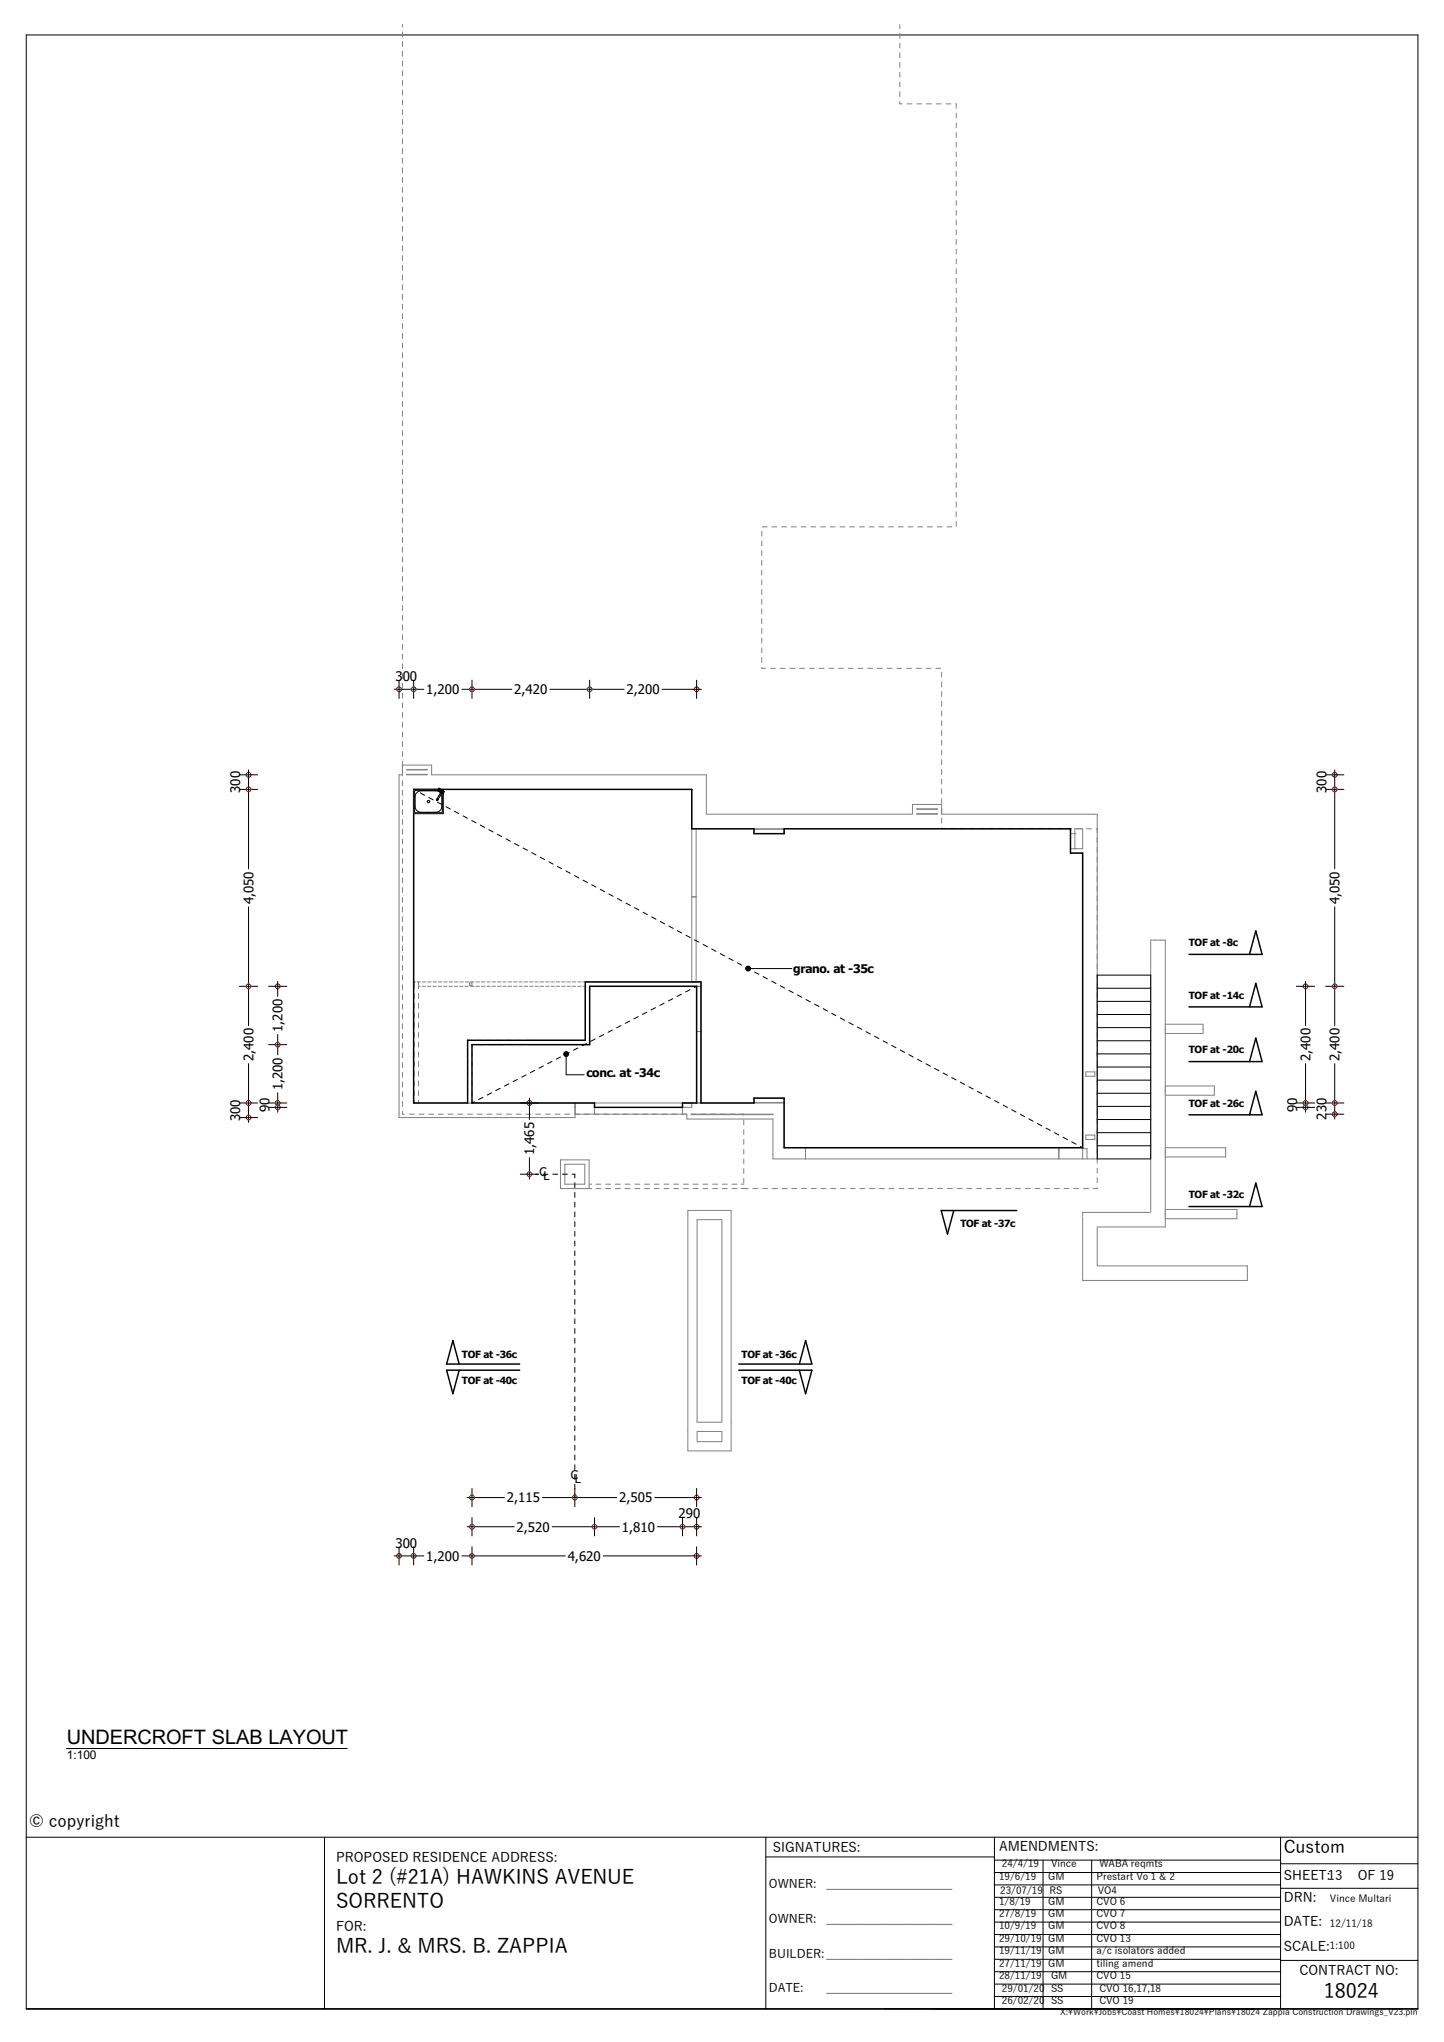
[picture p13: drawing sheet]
<svg xmlns="http://www.w3.org/2000/svg" width="297mm" height="420mm" viewBox="0 0 297 420" stroke-linecap="round" stroke-linejoin="round" font-family="sans-serif">
<defs><g id="words">
<g font-size="4.1">
<text x="13.7" y="358.6">UNDERCROFT SLAB LAYOUT</text>
<text x="69.1" y="387.5">Lot 2 (#21A) HAWKINS AVENUE</text>
<text x="69.1" y="392.4">SORRENTO</text>
<text x="69.1" y="401.6">MR. J. &amp; MRS. B. ZAPPIA</text>
<text x="272.3" y="411">18024</text>
</g>
<text font-size="3.6" x="264" y="381">Custom</text>
<text font-size="3.4" x="6" y="375.8">© copyright</text>
<g font-size="2.7">
<text x="81.3" y="140.1">300</text>
<text x="87.7" y="142.8">1,200</text>
<text x="105.8" y="142.8">2,420</text>
<text x="128.9" y="142.8">2,200</text>
<text x="49.4" y="163.1" transform="rotate(-90 49.4 163.1)">300</text>
<text x="272.8" y="163.1" transform="rotate(-90 272.8 163.1)">300</text>
<text x="52.1" y="186" transform="rotate(-90 52.1 186)">4,050</text>
<text x="275.5" y="186" transform="rotate(-90 275.5 186)">4,050</text>
<text x="58.1" y="212.3" transform="rotate(-90 58.1 212.3)">1,200</text>
<text x="52.1" y="218.3" transform="rotate(-90 52.1 218.3)">2,400</text>
<text x="269.5" y="218.3" transform="rotate(-90 269.5 218.3)">2,400</text>
<text x="275.5" y="218.3" transform="rotate(-90 275.5 218.3)">2,400</text>
<text x="58.1" y="224.3" transform="rotate(-90 58.1 224.3)">1,200</text>
<text x="49.4" y="230.6" transform="rotate(-90 49.4 230.6)">300</text>
<text x="55.4" y="228.8" transform="rotate(-90 55.4 228.8)">90</text>
<text x="266.8" y="228.8" transform="rotate(-90 266.8 228.8)">90</text>
<text x="272.8" y="230.3" transform="rotate(-90 272.8 230.3)">230</text>
<text x="109.9" y="237.6" transform="rotate(-90 109.9 237.6)">1,465</text>
<text x="104.2" y="309">2,115</text>
<text x="127.3" y="309">2,505</text>
<text x="106.3" y="315">2,520</text>
<text x="127.9" y="315">1,810</text>
<text x="139.6" y="312.3">290</text>
<text x="81.3" y="318.3">300</text>
<text x="87.7" y="321">1,200</text>
<text x="116.8" y="321">4,620</text>
<text x="69.1" y="383">PROPOSED RESIDENCE ADDRESS:</text>
<text x="159" y="380.8">SIGNATURES:</text>
<text x="205.5" y="380.7">AMENDMENTS:</text>
<text x="264" y="386.8">SHEET:13</text>
<text x="279.2" y="386.8">OF 19</text>
<text x="264" y="391.3">DRN:</text>
<text x="69.1" y="397.2">FOR:</text>
<text x="264" y="401.2">SCALE:</text>
<text x="264" y="396.2">DATE:</text>
<text x="267.3" y="406.2">CONTRACT NO:</text>
</g>
<g font-size="2.5">
<text x="163.2" y="200.1">grano. at -35c</text>
<text x="120.6" y="221.6">conc. at -34c</text>
<text x="111" y="242">C</text>
<text x="111.8" y="242.8">L</text>
<text x="117.4" y="304.3">C</text>
<text x="118.2" y="305.1">L</text>
<text x="13.7" y="361.8">1:100</text>
<text x="158.2" y="388.3">OWNER:</text>
<text x="170" y="388.3">_____________________</text>
<text x="158.2" y="395.6">OWNER:</text>
<text x="170" y="395.6">_____________________</text>
<text x="158.2" y="402.6">BUILDER:_____________________</text>
<text x="158.2" y="409.7">DATE:</text>
<text x="170" y="409.7">_____________________</text>
</g>
<g font-size="2.1">
<text x="244.5" y="194.6">TOF at -8c</text>
<text x="244.5" y="205.4">TOF at -14c</text>
<text x="244.5" y="216.7">TOF at -20c</text>
<text x="244.5" y="227.6">TOF at -26c</text>
<text x="244.5" y="246.5">TOF at -32c</text>
<text x="197.5" y="252.3">TOF at -37c</text>
<text x="95" y="279.2">TOF at -36c</text>
<text x="152.5" y="279.2">TOF at -36c</text>
<text x="95" y="284.7">TOF at -40c</text>
<text x="152.5" y="284.7">TOF at -40c</text>
<text x="205.5" y="386.6">19/6/19</text>
<text x="205.7" y="389.5">23/07/19</text>
<text x="206.1" y="384.1">24/4/19</text>
<text x="215.6" y="386.6">GM</text>
<text x="215.8" y="389.5">RS</text>
<text x="216.2" y="384.1">Vince</text>
<text x="225.5" y="386.6">Prestart Vo 1 &amp; 2</text>
<text x="225.8" y="389.5">VO4</text>
<text x="226.1" y="384.1">WABA reqmts</text>
<text x="205.5" y="391.7">1/8/19</text>
<text x="205.5" y="394.3">27/8/19</text>
<text x="215.6" y="391.7">GM</text>
<text x="215.6" y="394.3">GM</text>
<text x="225.5" y="391.7">CVO 6</text>
<text x="225.5" y="394.3">CVO 7</text>
<text x="273.5" y="391.2">Vince Multari</text>
<text x="205.5" y="396.9">10/9/19</text>
<text x="205.5" y="399.4">29/10/19</text>
<text x="205.5" y="401.9">19/11/19</text>
<text x="215.6" y="396.9">GM</text>
<text x="215.6" y="399.4">GM</text>
<text x="215.6" y="401.9">GM</text>
<text x="225.5" y="396.9">CVO 8</text>
<text x="225.5" y="399.4">CVO 13</text>
<text x="225.5" y="401.9">a/c isolators added</text>
<text x="273.5" y="396.3">12/11/18</text>
<text x="273.5" y="401">1:100</text>
<text x="205.5" y="404.5">27/11/19</text>
<text x="205.5" y="407.1">28/11/19</text>
<text x="215.6" y="404.5">GM</text>
<text x="216.2" y="407.1">GM</text>
<text x="225.5" y="404.5">tiling amend</text>
<text x="225.5" y="407.1">CVO 15</text>
<text x="206.1" y="412.2">26/02/20</text>
<text x="206.1" y="409.7">29/01/20</text>
<text x="216.2" y="412.2">SS</text>
<text x="216.2" y="409.7">SS</text>
<text x="226.1" y="412.2">CVO 19</text>
<text x="226.1" y="409.7">CVO 16,17,18</text>
</g>
<text font-size="1.8" x="218.1" y="414.5">X:\Work\Jobs\Coast Homes\18024\Plans\18024 Zappia Construction Drawings_V23.pln</text>
</g></defs>
<g fill="none" stroke="#000" stroke-width=".21">
<path d="M5.4 7.2h286.2v406h-286.2zM5.4 377.9h286.2M66.7 377.9v35.3M157.5 377.9v35.3M204.5 377.9v35.3M263.4 377.9v35.3M157.5 381.9h47M204.5 397.9h58.9M204.5 395.3h58.9M204.5 392.8h58.9M204.5 390.2h58.9M204.5 387.7h58.9"/>
<path d="M204.5 385.1h58.9M204.5 382.6h58.9M214.5 382.6v30.6M224.5 382.6v30.6M263.4 383.3h28.2M263.4 388.4h28.2M204.5 408.1h58.9M204.5 405.5h58.9M204.5 403h58.9M204.5 400.4h58.9M204.5 410.6h58.9M263.4 403.2h28.2"/>
</g>
<!-- layer: D1  WALLS-(external) -->
<path d="M82.8 159.4h-.7v70.5h36.2v-3h-33.2v-64.5h57.2M83.7 159.4h4.2M88.8 159.4h56.5v.9M222.7 170.5v4.1M222.7 175.5v59.9M224.8 167.5h.9v70.9h-.9" fill="none" stroke="#808080" stroke-width=".21"/>
<path d="M165.7 236.1h52.1v2.3h-52.1z" fill-rule="evenodd" fill="#fff"/>
<path d="M118.3 226.9h22.1v2.3h-22.1v-1.4M122.3 226.9v2.3M159 237.5v.9h63.7M161.3 236.1h61.4M165.7 236.1h.1M165.7 236.1v2.3M217.8 236.1h.1M217.8 236.1v2.3" fill="none" stroke="#808080" stroke-width=".21"/>
<path d="M118.3 226.9v.9" fill="none" stroke="#6d6d6d" stroke-width=".21"/>
<!-- layer: D2  WALLS-(internal) -->
<g fill="none" stroke="#808080" stroke-width=".21">
<path d="M85.2 202v.9l-.1-.3M85.4 202h-.3v.2M85.8 202h.7M86.1 202v.9h.3M86.8 202.9h.7M86.9 202h.7M87.9 202.9h.7M88 202h.7M89 202.9h.7M89.1 202h.7M90.1 202.9h.7M90.2 202h.7"/>
<path d="M91.2 202.9h.7M91.3 202h.7M92.3 202.9h.7M92.4 202h.7M93.4 202.9h.7M93.5 202h.7M94.5 202.9h.7M94.6 202h.7M95.6 202.9h.7M95.7 202h.7M96.7 202.9h.4M96.8 202h.3"/>
<path d="M143.3 212.2h.9M144.2 202.9h-.9v24M144.2 202v24.9"/>
</g>
<path d="M143.3 226.9h.9" fill="none" stroke="#6d6d6d" stroke-width=".21"/>
<path d="M96.2 214h12.9v.9h-12z" fill-rule="evenodd" fill="#fff"/>
<g fill="none" stroke="#808080" stroke-width=".21">
<path d="M96.2 214h.9M97.1 214.9h.5M98.1 214h1M98.6 214.9h1M100.1 214h1M100.6 214.9h1M102.1 214h1M102.6 214.9h1M104.1 214h1M104.6 214.9h1M106.1 214h1M106.6 214.9h1"/>
<path d="M108.1 214h1M108.6 214.9h.5M120.4 202.9v11.1M121.3 202.9v12"/>
</g>
<!-- layer: D1  WALLS-(external) -->
<path d="M115.3 238.6h5.9v5.9h-5.9zM116.2 239.5h4.1v4.1h-4.1z" fill="none" stroke="#808080" stroke-width=".21"/>
<g fill="#fff">
<path d="M222.7 249.4l.9 .9h-.9z"/>
<path d="M223.6 250.3l1.2 1.2h-1.2z"/>
<path d="M224.8 251.5l.9 .9h-.9z"/>
<path d="M236.7 249.4h.9v.9z"/>
<path d="M237.6 250.3h1.2v1.2z"/>
<path d="M238.8 251.5h.9v.9z"/>
<path d="M236.7 249.4l.9 .9h-.9z"/>
<path d="M222.7 249.4h.9v.9z"/>
<path d="M237.6 250.3l1.2 1.2h-1.2z"/>
<path d="M223.6 250.3h1.2v1.2z"/>
<path d="M238.8 251.5l.9 .9h-.9z"/>
<path d="M224.8 251.5h.9v.9z"/>
<path d="M223.6 249.4h13.1v.9h-13.1z" fill-rule="evenodd"/>
<path d="M224.8 250.3h12.8v1.2h-12.8z" fill-rule="evenodd"/>
<path d="M225.7 251.5h13.1v.9h-13.1z" fill-rule="evenodd"/>
</g>
<path d="M236.7 249.4h-14v.9M239.7 251.5v.9h-14" fill="none" stroke="#808080" stroke-width=".21"/>
<g fill="#fff">
<path d="M236.7 193.4h.9v56h-.9z" fill-rule="evenodd"/>
<path d="M237.6 193.4h1.2v56.9h-1.2z" fill-rule="evenodd"/>
<path d="M238.8 193.4h.9v58.1h-.9z" fill-rule="evenodd"/>
</g>
<path d="M236.7 249.4v-56h3v58.1" fill="none" stroke="#808080" stroke-width=".21"/>
<!-- layer: D2  WALLS-(internal) -->
<path d="M142.3 170.5h.9v31.5h-.9zM142.3 184.5h.9" fill="none" stroke="#808080" stroke-width=".21"/>
<path d="M96.2 214l.9 .9v12h-.9z" fill-rule="evenodd" fill="#fff"/>
<g fill="none" stroke="#808080" stroke-width=".21">
<path d="M96.2 214v.9M96.2 215.9v1M96.2 217.9v1M96.2 219.9v1M97.1 214.9v.5M97.1 216.4v1M97.1 218.4v1M96.2 221.9v1M96.2 223.9v1M96.2 225.9v1h.9v-.6M97.1 220.4v1M97.1 222.4v1"/>
<path d="M97.1 224.4v1"/>
</g>
<!-- layer: D1  WALLS-(external) -->
<g fill="#fff">
<path d="M141.5 249h.9v.9z"/>
<path d="M142.4 249.9l.1 .1z"/>
<path d="M142.5 250h.9v.9z"/>
<path d="M143.4 292.5v.9h-.9z"/>
<path d="M142.4 293.5l.1-.1z"/>
<path d="M142.4 293.5v.9h-.9z"/>
<path d="M141.5 249l.9 .9h-.9z"/>
<path d="M141.5 293.5h.9l-.9 .9z"/>
<path d="M142.5 250l.9 .9h-.9z"/>
<path d="M142.5 292.5h.9l-.9 .9z"/>
<path d="M141.5 249.9h.9v43.6h-.9z" fill-rule="evenodd"/>
<path d="M142.4 250l.1 43.4z" fill-rule="evenodd"/>
<path d="M142.5 250.9h.9v41.6h-.9z" fill-rule="evenodd"/>
</g>
<path d="M142.4 249h-.9v45.4M143.4 250.9v41.6" fill="none" stroke="#808080" stroke-width=".21"/>
<g fill="#fff">
<path d="M141.5 297.5h.9l-.9 .9z"/>
<path d="M142.5 296.5h.9l-.9 .9z"/>
<path d="M149.5 297.5h.9v.9z"/>
<path d="M149.4 297.4l.1 .1z"/>
<path d="M148.5 296.5h.9v.9z"/>
<path d="M142.4 297.5v.9h-.9z"/>
<path d="M149.5 297.5l.9 .9h-.9z"/>
<path d="M142.4 297.5l.1-.1z"/>
<path d="M143.4 296.5v.9h-.9z"/>
<path d="M148.5 296.5l.9 .9h-.9z"/>
<path d="M142.4 297.5h7.1v.9h-7.1z" fill-rule="evenodd"/>
<path d="M142.5 297.4l6.9 .1z" fill-rule="evenodd"/>
<path d="M143.4 296.5h5.1v.9h-5.1z" fill-rule="evenodd"/>
</g>
<path d="M141.5 297.5v.9h8.9v-.9M143.4 296.5h5.1" fill="none" stroke="#808080" stroke-width=".21"/>
<g fill="#fff">
<path d="M149.5 249h.9l-.9 .9z"/>
<path d="M148.5 250h.9l-.9 .9z"/>
<path d="M149.5 249.9l.9-.9v.9z"/>
<path d="M149.4 250l.1-.1z"/>
<path d="M148.5 250.9l.9-.9v.9z"/>
<path d="M149.5 249.9h.9v42.6h-.9z" fill-rule="evenodd"/>
<path d="M149.4 250l.1 42.5z" fill-rule="evenodd"/>
<path d="M148.5 250.9h.9v41.6h-.9z" fill-rule="evenodd"/>
</g>
<path d="M148.5 250.9v41.6M149.5 249h.9v43.5" fill="none" stroke="#808080" stroke-width=".21"/>
<g fill="#fff">
<path d="M142.4 249h7.1v.9h-7.1z" fill-rule="evenodd"/>
<path d="M142.5 249.9l6.9 .1z" fill-rule="evenodd"/>
<path d="M143.4 250h5.1v.9h-5.1z" fill-rule="evenodd"/>
</g>
<path d="M142.3 162.4v8.1h77.9M145.3 160.3v7.2h42.4M188.6 167.5h4.2M193.7 167.5h31.1M221.1 170.5h1.6M140.4 226.9h20.9v9.2M140.4 229.2h.9M142.2 229.2l16.8 .1M159 230.2v7.3M142.4 249h7.1M143.4 250.9h5.1" fill="none" stroke="#808080" stroke-width=".21"/>
<!-- layer: D2  WALLS-(internal) -->
<path d="M140.4 227.8h1.9M140.4 226.9h1.9" fill="none" stroke="#808080" stroke-width=".21"/>
<path d="M140.4 226.9v.9M142.3 226.9v.9" fill="none" stroke="#6d6d6d" stroke-width=".21"/>
<!-- layer: D1  WALLS-(external) -->
<g fill="#fff">
<path d="M149.5 292.5h.9v5h-.9z" fill-rule="evenodd"/>
<path d="M149.4 292.5l.1 4.9z" fill-rule="evenodd"/>
<path d="M148.5 292.5h.9v4h-.9z" fill-rule="evenodd"/>
</g>
<path d="M148.5 294.4v2.1M150.4 292.5v5" fill="none" stroke="#808080" stroke-width=".21"/>
<g fill="#fff">
<path d="M143.4 292.5h5.1v.9h-5.1z" fill-rule="evenodd"/>
<path d="M142.5 293.4l6 .1z" fill-rule="evenodd"/>
<path d="M142.4 293.5h6.1v.9h-6.1z" fill-rule="evenodd"/>
</g>
<path d="M143.4 292.5h5.1M143.4 294.4h5.1" fill="none" stroke="#808080" stroke-width=".21"/>
<g fill="#fff">
<path d="M141.5 294.4h.9v3.1h-.9z" fill-rule="evenodd"/>
<path d="M142.4 294.4l.1 3z" fill-rule="evenodd"/>
<path d="M142.5 294.4h.9v2.1h-.9z" fill-rule="evenodd"/>
</g>
<path d="M141.5 294.4v3.1M143.4 294.4v2.1" fill="none" stroke="#808080" stroke-width=".21"/>
<!-- layer: D2  WALLS-(internal) -->
<path d="M120.4 202h23.8M121.3 202.9h22" fill="none" stroke="#808080" stroke-width=".21"/>
<!-- layer: D1  WALLS-(external) -->
<g fill="#fff">
<path d="M223.6 262.5v.9h-.9z"/>
<path d="M223.6 262.5l1.2-1.2v1.2z"/>
<path d="M224.8 261.3l.9-.9v.9z"/>
<path d="M222.7 262.5h.9l-.9 .9z"/>
<path d="M223.6 261.3h1.2l-1.2 1.2z"/>
<path d="M224.8 260.4h.9l-.9 .9z"/>
<path d="M222.7 250.3h.9v12.2h-.9z" fill-rule="evenodd"/>
<path d="M223.6 251.5h1.2v9.8h-1.2z" fill-rule="evenodd"/>
<path d="M224.8 252.4h.9v8h-.9z" fill-rule="evenodd"/>
</g>
<path d="M222.7 250.3v13.1h.9M225.7 252.4v8" fill="none" stroke="#808080" stroke-width=".21"/>
<g fill="#fff">
<path d="M223.6 262.5h33v.9h-33z" fill-rule="evenodd"/>
<path d="M224.8 261.3h31.8v1.2h-31.8z" fill-rule="evenodd"/>
<path d="M225.7 260.4h30.9v.9h-30.9z" fill-rule="evenodd"/>
</g>
<path d="M225.7 260.4h30.9v3h-33" fill="none" stroke="#808080" stroke-width=".21"/>
<g fill="#fff">
<path d="M239.7 249.8h14.7v.9h-14.7z" fill-rule="evenodd"/>
<path d="M239.7 249.7l14.7 .1z" fill-rule="evenodd"/>
<path d="M239.7 248.8h14.7v.9h-14.7z" fill-rule="evenodd"/>
</g>
<path d="M239.7 248.8h14.7v1.9h-14.7z" fill="none" stroke="#808080" stroke-width=".21"/>
<g fill="#fff">
<path d="M239.7 237.1h12.4v.9h-12.4z" fill-rule="evenodd"/>
<path d="M239.7 237l12.4 .1z" fill-rule="evenodd"/>
<path d="M239.7 236.1h12.4v.9h-12.4z" fill-rule="evenodd"/>
</g>
<path d="M239.7 236.1h12.4v1.9h-12.4z" fill="none" stroke="#808080" stroke-width=".21"/>
<g fill="#fff">
<path d="M239.7 224.4h10.1v.9h-10.1z" fill-rule="evenodd"/>
<path d="M239.7 224.3l10.1 .1z" fill-rule="evenodd"/>
<path d="M239.7 223.4h10.1v.9h-10.1z" fill-rule="evenodd"/>
</g>
<path d="M239.7 223.4h10.1v1.9h-10.1z" fill="none" stroke="#808080" stroke-width=".21"/>
<g fill="#fff">
<path d="M239.7 211.7h7.7v.9h-7.7z" fill-rule="evenodd"/>
<path d="M239.7 211.6l7.7 .1z" fill-rule="evenodd"/>
<path d="M239.7 210.7h7.7v.9h-7.7z" fill-rule="evenodd"/>
</g>
<path d="M239.7 210.7h7.7v1.9h-7.7zM222.7 235.4v.7M223.6 238.4v-2.1h-.9v2.1h2.1" fill="none" stroke="#808080" stroke-width=".21"/>
<!-- layer: D2  WALLS-(internal) -->
<g fill="#fff">
<path d="M85.2 202h.9v.9h-.9z" fill-rule="evenodd"/>
<path d="M85.2 202.9h.9v24h-.9z" fill-rule="evenodd"/>
</g>
<g fill="none" stroke="#808080" stroke-width=".21">
<path d="M85.2 204.4v1M85.2 206.4v1M85.2 208.4v1M85.2 210.4v1M85.2 212.4v1M85.2 214.4v1M85.2 216.4v1M85.2 218.4v1M85.4 202h-.2v1.4M85.8 202h.3v1.4M86.1 204.4v1M86.1 206.4v1"/>
<path d="M86.1 208.4v1M86.1 210.4v1M86.1 212.4v1M86.1 214.4v1M86.1 216.4v1M86.1 218.4v1M97.1 202h.4M97.1 202.9h.4M97.9 202h.7M97.9 202.9h.7M99 202h.7M99 202.9h.7"/>
<path d="M100.1 202h.7M100.1 202.9h.7M101.2 202h.7M101.2 202.9h.7M102.3 202h.7M102.3 202.9h.7M103.4 202h.7M103.4 202.9h.7M104.5 202h.7M104.5 202.9h.7M105.6 202h.7M105.6 202.9h.7"/>
<path d="M106.7 202h.7M106.7 202.9h.7M107.8 202h.7M107.8 202.9h.7M108.9 202h.7M108.9 202.9h.7M109.1 214.9h12.2M109.1 214h11.3M110 202h.7M110 202.9h.7M111.1 202h.7M111.1 202.9h.7"/>
<path d="M112.2 202h.7M112.2 202.9h.7M113.3 202h.7M113.3 202.9h.7M114.4 202h.7M114.4 202.9h.7M115.5 202h.7M115.5 202.9h.7M116.6 202h.7M116.6 202.9h.7M117.7 202h.7M117.7 202.9h.7"/>
<path d="M118.8 202h.7M118.8 202.9h.7M119.9 202h.5M119.9 202.9h.5M85.2 220.4v1M85.2 222.4v1M85.2 224.4v1M85.2 226.3v.6h.9v-.6M86.1 220.4v1M86.1 222.4v1M86.1 224.4v1"/>
</g>
<!-- layer: D1  WALLS-(external) -->
<g fill="none" stroke="#808080" stroke-width=".21">
<path d="M82.8 159.4v-2h6v2M83.7 158.3l4.2 .1zM83.7 159.4h4.2M155.1 170.6h6.2v.9h-6.2zM187.7 167.5v-2h6v2M188.6 166.4l4.2 .1zM188.6 167.5h4.2M220.2 171.5h.9M220.2 174.6h2.5M220.2 170.5v5h2.5M221.1 171.5h.1M221.1 174.6h.1"/>
<path d="M221.1 170.5v4.1M141.3 229.2v1h17.7M142.2 229.2l16.8 .1M155.1 225.9h6.2v.9h-6.2zM223.3 220.5h1.9v.9h-1.9zM223.3 233.5h1.9v.9h-1.9z"/>
</g>
<path d="M96.6 202.2h.5v.5h-.5z" fill-rule="evenodd" fill="#fff"/>
<path d="M96.6 202.2v.5h.5" fill="none" stroke="#808080" stroke-width=".21"/>
<path d="M96.6 202.2h.5v.5h-.5z" fill-rule="evenodd" fill="#fff"/>
<g fill="none" stroke="#808080" stroke-width=".21">
<path d="M82.8 5.1v.5M82.8 6.6v1M82.8 8.6v1M82.8 10.6v1M82.8 12.6v1M82.8 14.6v1M82.8 16.6v1M82.8 18.6v1M185.1 5.1v.8M185.1 6.9v1M185.1 8.9v1M185.1 10.9v1"/>
<path d="M185.1 12.9v1M185.1 14.9v1M185.1 16.9v1M185.1 18.9v1M82.8 20.6v1M82.8 22.6v1M82.8 24.6v1M82.8 26.6v1M82.8 28.6v1M82.8 30.6v1M82.8 32.6v1M82.8 34.6v1"/>
<path d="M82.8 36.6v1M82.8 38.6v1M185.1 20.9v.5h.5M186.6 21.4h1M188.6 21.4h1M190.6 21.4h1M192.6 21.4h1M194.6 21.4h1M196.6 21.4l.1 .9M196.7 23.3v1M196.7 25.3v1M196.7 27.3v1"/>
<path d="M196.7 29.3v1M196.7 31.3v1M196.7 33.3v1M196.7 35.3v1M196.7 37.3v1M196.7 39.3v1M82.8 40.6v1M82.8 42.6v1M82.8 44.6v1M82.8 46.6v1M82.8 48.6v1M82.8 50.6v1"/>
<path d="M82.8 52.6v1M82.8 54.6v1M82.8 56.6v1M82.8 58.6v1M196.7 41.3v1M196.7 43.3v1M196.7 45.3v1M196.7 47.3v1M196.7 49.3v1M196.7 51.3v1M196.7 53.3v1M196.7 55.3v1"/>
<path d="M196.7 57.3v1M196.7 59.3v1M82.8 60.6v1M82.8 62.6v1M82.8 64.6v1M82.8 66.6v1M82.8 68.6v1M82.8 70.6v1M82.8 72.6v1M82.8 74.6v1M82.8 76.6v1M82.8 78.6v1"/>
<path d="M196.7 61.3v1M196.7 63.3v1M196.7 65.3v1M196.7 67.3v1M196.7 69.3v1M196.7 71.3v1M196.7 73.3v1M196.7 75.3v1M196.7 77.3v1M196.7 79.3v1M82.8 80.6v1M82.8 82.6v1"/>
<path d="M82.8 84.6v1M82.8 86.6v1M82.8 88.6v1M82.8 90.6v1M82.8 92.6v1M82.8 94.6v1M82.8 96.6v1M82.8 98.6v1M196.7 81.3v1M196.7 83.3v1M196.7 85.3v1M196.7 87.3v1"/>
<path d="M196.7 89.3v1M196.7 91.3v1M196.7 93.3v1M196.7 95.3v1M196.7 97.3v1M196.7 99.3v1M82.8 100.6v1M82.8 102.6v1M82.8 104.6v1M82.8 106.6v1M82.8 108.6v1M82.8 110.6v1"/>
<path d="M82.8 112.6v1M82.8 114.6v1M82.8 116.6v1M82.8 118.6v1M156.7 109.3v1M156.7 111.3v1M156.7 113.3v1M156.7 115.3v1M156.7 117.3v1M156.7 119.3v1M156.8 108.4h1M158.8 108.4h1"/>
<path d="M160.8 108.4h1M162.8 108.4h1M164.8 108.4h1M166.8 108.4h1M168.8 108.4h1M170.8 108.4h1M172.8 108.4h1M174.8 108.4h1M176.8 108.4h1M178.8 108.4h1M180.8 108.4h1M182.8 108.4h1"/>
<path d="M184.8 108.4h1M186.8 108.4h1M188.8 108.4h1M190.8 108.4h1M192.8 108.4h1M194.8 108.4h1M196.7 101.3v1M196.7 103.3v1M196.7 105.3v1M196.7 107.3v1M82.8 120.6v1M82.8 122.6v1"/>
<path d="M82.8 124.6v1M82.8 126.6v1M82.8 128.6v1M82.8 130.6v1M82.8 132.6v1M82.8 134.6v1M82.8 136.6v1M82.8 138.6v1M156.7 121.3v1M156.7 123.3v1M156.7 125.3v1M156.7 127.3v1"/>
<path d="M156.7 129.3v1M156.7 131.3v1M156.7 133.3v1M156.7 135.3v1M156.7 137.3v.2h.8M158.5 137.5h1M160.5 137.5h1M162.5 137.5h1M164.5 137.5h1M166.5 137.5h1M168.5 137.5h1M170.5 137.5h1"/>
<path d="M172.5 137.5h1M174.5 137.5h1M176.5 137.5h1M178.5 137.5h1M180.5 137.5h1M182.5 137.5h1M184.5 137.5h1M186.5 137.5h1M188.5 137.5h1M190.5 137.5h1M192.5 137.5h1M193.7 138.3v1"/>
<path d="M82.8 140.6v1M82.8 142.6v1M82.8 144.6v1M82.8 146.6v1M82.8 148.6v1M82.8 150.6v1M82.8 152.6v1M82.8 154.6v1M82.8 156.6v1M82.8 158.6v1M193.7 140.3v1M193.7 142.3v1"/>
<path d="M193.7 144.3v1M193.7 146.3v1M193.7 148.3v1M193.7 150.3v1M193.7 152.3v1M193.7 154.3v1M193.7 156.3v1M193.7 158.3v1M82.8 160.6v1M82.8 162.6v1M82.8 164.6v1M82.8 166.6v1"/>
<path d="M82.8 168.6v1M82.8 170.6v1M82.8 172.6v1M82.8 174.6v1M82.8 176.6v1M82.8 178.6v1M193.7 160.3v1M193.7 162.3v1M193.7 164.3v1M193.7 166.3v1M193.7 168.3v1M193.7 170.3v.2h.8"/>
<path d="M195.5 170.5h1M197.5 170.5h1M199.5 170.5h1M201.5 170.5h1M203.5 170.5h1M205.5 170.5h1M207.5 170.5h1M209.5 170.5h1M211.5 170.5h1M213.5 170.5h1M215.5 170.5h1M217.5 170.5h1"/>
<path d="M219.5 170.5h1M221.5 170.5h1M223.5 170.5h1M225.5 170.5h.2v.8M225.7 172.3v1M225.7 174.3v1M225.7 176.3v1M225.7 178.3v1M82.8 180.6v1M82.8 182.6v1M82.8 184.6v1M82.8 186.6v1"/>
<path d="M82.8 188.6v1M82.8 190.6v1M82.8 192.6v1M82.8 194.6v1M82.8 196.6v1M82.8 198.6v1M225.7 180.3v1M225.7 182.3v1M225.7 184.3v1M225.7 186.3v1M225.7 188.3v1M225.7 190.3v1"/>
<path d="M225.7 192.3v1M225.7 194.3v1M225.7 196.3v1M225.7 198.3v1M82.8 200.6v1M82.8 202.6v1M82.8 204.6v1M82.8 206.6v1M82.8 208.6v1M82.8 210.6v1M82.8 212.6v1M82.8 214.6v1"/>
<path d="M82.8 216.6v1M82.8 218.6v1M96.6 202.2h.5v.5h-.5zM225.7 200.3v1M225.7 202.3v1M225.7 204.3v1M225.7 206.3v1M225.7 208.3v1M225.7 210.3v1M225.7 212.3v1M225.7 214.3v1M225.7 216.3v1"/>
<path d="M225.7 218.3v1M82.8 228.6v.6h.4M82.8 220.6v1M82.8 222.6v1M82.8 224.6v1M82.8 226.6v1M84.2 229.2h1M86.2 229.2h1M88.2 229.2h1M90.2 229.2h1M92.2 229.2h1M94.2 229.2h1"/>
<path d="M96.2 229.2h1M98.2 229.2h1M100.2 229.2h1M102.2 229.2h1M104.2 229.2h1M106.2 229.2h1M108.2 229.2h1M110.2 229.2h1M112.2 229.2h1M114.2 229.2h1M116.2 229.2h1M118.2 229.2h1"/>
<path d="M120.2 229.2h1M122.2 229.2h1M124.2 229.2h1M126.2 229.2h1M128.2 229.2h1M130.2 229.2h1M132.2 229.2h1M134.2 229.2h1M136.2 229.2h1M138.2 229.2h1M140.2 229.2h1M142.2 229.2h1"/>
<path d="M144.2 229.2h1M146.2 229.2h1M148.2 229.2h1M150.2 229.2h1M152.2 229.2h.8v.2M153 230.4v1M153 232.4v1M153 234.4v1M153 236.4v1M153 238.4v1M225.7 220.3v1M225.7 222.3v1"/>
<path d="M225.7 224.3v1M225.7 226.3v1M225.7 228.3v1M225.7 230.3v1M225.7 232.3v1M225.7 234.3v1M225.7 236.3v1M225.7 238.3v1M121.2 244.5h.5M121.2 243.6h.5M122.6 244.5h1M122.6 243.6h1"/>
<path d="M124.6 244.5h1M124.6 243.6h1M126.6 244.5h1M126.6 243.6h1M128.6 244.5h1M128.6 243.6h1M130.6 244.5h1M130.6 243.6h1M132.6 244.5h1M132.6 243.6h1M134.6 244.5h1M134.6 243.6h1"/>
<path d="M136.6 244.5h1M136.6 243.6h1M138.6 244.5h1M138.6 243.6h1M140.6 244.5h1M140.6 243.6h1M142.6 244.5h1M142.6 243.6h1M144.6 244.5h1M144.6 243.6h1M146.6 244.5h1M146.6 243.6h1"/>
<path d="M148.6 244.5h1M148.6 243.6h1M150.6 244.5h1M150.6 243.6h1M152.5 244.5h1.4M152.5 243.6h.5M153 240.4v1M153 242.4v1M153 244.4v.1M154.9 244.5h1M156.9 244.5h1M158.9 244.5h1"/>
<path d="M160.9 244.5h1M162.9 244.5h1M164.9 244.5h1M166.9 244.5h1M168.9 244.5h1M170.9 244.5h1M172.9 244.5h1M174.9 244.5h1M176.9 244.5h1M178.9 244.5h1M180.9 244.5h1M182.9 244.5h1"/>
<path d="M184.9 244.5h1M186.9 244.5h1M188.9 244.5h1M190.9 244.5h1M192.9 244.5h1M194.9 244.5h1M196.9 244.5h1M198.9 244.5h1M200.9 244.5h1M202.9 244.5h1M204.9 244.5h1M206.9 244.5h1"/>
<path d="M208.9 244.5h1M210.9 244.5h1M212.9 244.5h1M214.9 244.5h1M216.9 244.5h1M218.9 244.5h1M220.9 244.5h1M222.9 244.5h1M225.7 240.3v1M225.7 242.3v1M225.7 244.3v.2h-.8"/>
</g>
<!-- layer: C1  CONCRETE-(floor slab) -->
<path d="M85.1 162.4h57.2v8.1h12.8v1h6.2v-1h58.9v5h2.5v60.6h-61.4v-10.2h-6.2v1h-10.9v-24.9h-23.8v12h-24.2v12.9h-11.1zM97.1 214.9h24.2v-12h22v24h-2.9v.9h-18.1v-.9h-25.2z" fill="none" stroke="#000" stroke-width=".3"/>
<g fill="none" stroke="#000" stroke-width=".21">
<path d="M225.7 200.6h11v37.8h-11zM225.7 219.5h11M225.7 216.8h11M225.7 214.1h11M225.7 211.4h11M225.7 208.7h11M225.7 206h11M225.7 203.3h11M225.7 235.7h11M225.7 233h11M225.7 230.3h11M225.7 227.6h11"/>
<path d="M225.7 224.9h11M225.7 222.2h11"/>
</g>
<!-- layer: F1  PLUMBING-(fixtures) -->
<path d="M85.1 162.4h6.1v5h-6.1z" fill-rule="evenodd" fill="#fff"/>
<g fill="none" stroke="#000" stroke-width=".21">
<path d="M85.1 162.4h6.1v5h-6.1zM85.3 162.6h5.6v4.5h-5.6zM85.6 163.2l.6-.5h.4h3.1a1.2 1.2 0 0 1 1.2 1.2v2a1.2 1.2 0 0 1-1.2 1.2h-3.1a1.2 1.2 0 0 1-1.2-1.2v-2zM90 164.6h.1M90.2 162.4h.1M90.2 162.3v.1M90.2 162.3h.1M90.2 162.3l.1 .1M90.3 162.4h.1M90.4 162.2l-.2 .5M90.4 162.2l1 .6M90.4 162.2l-.1-.1-.3 .5 .7 .4"/>
<path d="M90.4 162.2h.1M90.7 162.9l-.9 1.6 .1 .1h.1M90.7 162.8v.1M90.7 162.7v.2M90.8 162.6l-.1 .1M90.8 162.6l.3 .1M90.8 162.7l-.1 .2M90.8 162.7h.1l.1 .1M90.8 162.7h.1M90.9 163h.1M90.9 163l-.9 1.6M91 162.6l-.3 .1"/>
<path d="M91 163h-.1M91 162.8l-.1 .2M91 162.8h.1M91 162.6l.1 .1M91.1 162.7l-.1 .3M91.4 162.8l-.3 .4-.2-.1M91.4 162.8h.1"/>
<circle cx="88.1" cy="164.9" r=".25"/>
</g>
<!-- layer: C2  CONCRETE-(setout) -->
<g fill="none" stroke="#000" stroke-width=".21">
<path d="M85.1 162.4l.5 .2M86.4 163.1l.9 .5M88.2 164l.9 .5M90 165l.8 .5M91.7 165.9l.9 .5M93.5 166.9l.9 .4M95.3 167.8l.8 .5M97 168.8l.9 .4M98.8 169.7l.9 .5M100.5 170.6l.9 .5M102.3 171.6l.9 .5M104.1 172.5l.9 .5"/>
<path d="M105.8 173.5l.9 .5M107.6 174.4l.9 .5M109.4 175.4l.8 .4M111.1 176.3l.9 .5M112.9 177.3l.9 .4M114.7 178.2l.8 .5M116.4 179.1l.9 .5M118.2 180.1l.9 .5M119.9 181l.9 .5M121.7 182l.9 .5M123.5 182.9l.8 .5M125.2 183.9l.9 .4"/>
<path d="M127 184.8l.9 .5M128.8 185.8l.8 .4M130.5 186.7l.9 .5M132.3 187.6l.9 .5M134 188.6l.9 .5M135.8 189.5l.9 .5M137.6 190.5l.9 .5M139.3 191.4l.9 .5M141.1 192.4l.9 .4M142.9 193.3l.8 .5M144.6 194.3l.9 .4M146.4 195.2l.9 .5"/>
<path d="M148.1 196.1l.9 .5M149.9 197.1l.9 .5M151.7 198l.9 .5M153.4 199l.9 .5M154.4 199.2h8.5M155.2 199.9l.9 .5M111.7 219.2l-.8 .5M113.5 218.3l-.9 .5M115.3 217.4l-.9 .5M116.4 217.3v3.8h3.7M117.1 216.5l-.9 .4M118.8 215.6l-.8 .4"/>
<path d="M120.6 214.6l-.9 .5M122.4 213.7l-.9 .5M124.2 212.8l-.9 .5M125.9 211.9l-.8 .4M127.7 210.9l-.9 .5M129.5 210l-.9 .5M131.3 209.1l-.9 .5M133 208.2l-.8 .4M134.8 207.3l-.9 .4M136.6 206.3l-.9 .5M138.4 205.4l-.9 .5M140.1 204.5l-.8 .5"/>
<path d="M141.9 203.6l-.9 .4M143.3 202.9l-.5 .2M157 200.9l.8 .4M158.7 201.8l.9 .5M160.5 202.8l.9 .4M162.3 203.7l.8 .5M164 204.6l.9 .5M165.8 205.6l.9 .5M167.5 206.5l.9 .5M169.3 207.5l.9 .4M171.1 208.4l.8 .5M172.8 209.4l.9 .4"/>
<path d="M174.6 210.3l.9 .5M176.4 211.3l.8 .4M178.1 212.2l.9 .5M179.9 213.1l.9 .5M181.6 214.1l.9 .5M183.4 215l.9 .5M185.2 216l.9 .4M186.9 216.9l.9 .5M188.7 217.9l.9 .4M190.5 218.8l.8 .5M192.2 219.8l.9 .4M97.5 226.6l-.4 .3"/>
<path d="M99.3 225.7l-.9 .5M101.1 224.8l-.9 .4M102.9 223.9l-.9 .4M104.6 222.9l-.8 .5M106.4 222l-.9 .5M108.2 221.1l-.9 .4M110 220.2l-.9 .4M194 220.7l.9 .5M195.7 221.6l.9 .5M197.5 222.6l.9 .5M199.3 223.5l.9 .5M201 224.5l.9 .4"/>
<path d="M202.8 225.4l.9 .5M204.6 226.4l.8 .4M206.3 227.3l.9 .5M208.1 228.3l.9 .4M209.9 229.2l.8 .5M211.6 230.1l.9 .5M213.4 231.1l.9 .5M215.1 232l.9 .5M216.9 233l.9 .4M218.7 233.9l.9 .5M220.4 234.9l.9 .4M222.2 235.8l.5 .3"/>
<path d="M110.2 241.5h.5M111.7 241.5h1M113.7 241.5h1M115.7 241.5h1M117.7 241.5h.5v.8M118.2 243.3v1M118.2 245.3v1M118.2 247.3v1M118.2 249.3v1M118.2 251.3v1M118.2 253.3v1M118.2 255.3v1"/>
<path d="M118.2 257.3v1M118.2 259.3v1M118.2 261.3v1M118.2 263.3v1M118.2 265.3v1M118.2 267.3v1M118.2 269.3v1M118.2 271.3v1M118.2 273.3v1M118.2 275.3v1M118.2 277.3v1M118.2 279.3v1"/>
<path d="M118.2 281.3v1M118.2 283.3v1M118.2 285.3v1M118.2 287.3v1M118.2 289.3v1M118.2 291.3v1M118.2 293.3v1M118.2 295.3v1M118.2 297.3v1M118.2 299.3v1M118.2 301.3v1M118.2 303.3v1"/>
<path d="M118.2 305.3v1M118.2 307.3v.7"/>
<circle cx="153.9" cy="199.2" r=".5"/>
<circle cx="116.4" cy="216.8" r=".5"/>
</g>
<g fill="#000">
<circle cx="153.9" cy="199.2" r=".5"/>
<circle cx="116.4" cy="216.8" r=".5"/>
</g>
<!-- layer: C1  CONCRETE-(floor slab) -->
<path d="M244.5 196.3h15.1l-1.3-4.8-1.3 4.8M244.5 218.3h15.1l-1.3-4.8-1.3 4.8M244.5 207.1h15.1l-1.3-4.8-1.3 4.8M244.5 229.3h15.1l-1.3-4.8-1.3 4.8M196.2 249l-1.3 4.8-1.3-4.8h15.5M244.5 248.2h15.1l-1.3-4.9-1.3 4.9" fill="none" stroke="#000" stroke-width=".3"/>
<!-- layer: C2  CONCRETE-(setout) -->
<path d="M94.4 280.6l-1.3-4.9-1.2 4.9h15M94.4 281.8l-1.3 4.9-1.2-4.9h15M152 280.6h15l-1.3-4.9-1.3 4.9M152 281.8h15l-1.3 4.9-1.3-4.9" fill="none" stroke="#000" stroke-width=".3"/>
<!-- layer: C1  CONCRETE-(floor slab) -->
<g fill="none" stroke="#000" stroke-width=".21">
<path d="M82.1 139.9v3.8M85.1 139.9v3.8M97.1 139.9v3.8M121.3 139.9v3.8M143.3 139.9v3.8M49.2 159.4h3.8M51.1 158.4v20.3M81.1 141.8h6.1M95 141.8h10.3M113.1 141.8h15.3M136.2 141.8h8.1M272.6 159.4h3.8"/>
<path d="M274.5 158.4v20.3M49.2 162.4h3.8M272.6 162.4h3.8M51.1 186.5v24.5M274.5 186.5v24.5M49.2 202.9h3.8M51.1 218.8v12.1M55.2 214.9h3.8M55.2 202.9h3.8M57.1 201.9v3.1M57.1 212.8v4.2M266.6 202.9h3.8"/>
<path d="M268.5 201.9v9.1M268.5 218.8v10M272.6 202.9h3.8M274.5 218.8v11.4M49.2 226.9h3.8M49.2 229.9h3.8M55.2 227.8h3.8M55.2 226.9h3.8M57.1 224.8v4M107 226.9h3.8M108.9 225.9v4.4M108.9 238.1v4.4"/>
<path d="M266.6 227.8h3.8M266.6 226.9h3.8M272.6 226.9h3.8M272.6 229.2h3.8M107 241.5h3.8M82.1 318.1v3.8M85.1 318.1v3.8M96.1 308h7.6M96.1 314h9.7M97.1 306.1v3.8M97.1 312.1v3.8M97.1 318.1v3.8"/>
<path d="M111.6 308h15.2M113.6 314h13.8M118.2 306.1v3.8M122.3 312.1v3.8M134.7 308h9.6M135.2 314h9.1M140.4 312.1v3.8M143.3 306.1v3.8M143.3 312.1v3.8M143.3 318.1v3.8M81.1 320h6.1M95 320h21.3"/>
<path d="M124.1 320h20.2"/>
</g>
<g fill="none" stroke="#eb0000" stroke-width=".21">
<circle cx="51.1" cy="159.4" r=".5"/>
<circle cx="82.1" cy="141.8" r=".5"/>
<circle cx="85.1" cy="141.8" r=".5"/>
<circle cx="97.1" cy="141.8" r=".5"/>
<circle cx="121.3" cy="141.8" r=".5"/>
<circle cx="143.3" cy="141.8" r=".5"/>
<circle cx="274.5" cy="159.4" r=".5"/>
<circle cx="51.1" cy="162.4" r=".5"/>
<circle cx="274.5" cy="162.4" r=".5"/>
<circle cx="51.1" cy="202.9" r=".5"/>
<circle cx="57.1" cy="214.9" r=".5"/>
<circle cx="57.1" cy="202.9" r=".5"/>
<circle cx="268.5" cy="202.9" r=".5"/>
<circle cx="274.5" cy="202.9" r=".5"/>
<circle cx="51.1" cy="226.9" r=".5"/>
<circle cx="51.1" cy="229.9" r=".5"/>
<circle cx="57.1" cy="226.9" r=".5"/>
<circle cx="57.1" cy="227.8" r=".5"/>
<circle cx="108.9" cy="226.9" r=".5"/>
<circle cx="268.5" cy="226.9" r=".5"/>
<circle cx="268.5" cy="227.8" r=".5"/>
<circle cx="274.5" cy="226.9" r=".5"/>
<circle cx="274.5" cy="229.2" r=".5"/>
<circle cx="108.9" cy="241.5" r=".5"/>
<circle cx="97.1" cy="308" r=".5"/>
<circle cx="97.1" cy="314" r=".5"/>
<circle cx="118.2" cy="308" r=".5"/>
<circle cx="122.3" cy="314" r=".5"/>
<circle cx="140.4" cy="314" r=".5"/>
<circle cx="143.3" cy="308" r=".5"/>
<circle cx="143.3" cy="314" r=".5"/>
<circle cx="82.1" cy="320" r=".5"/>
<circle cx="85.1" cy="320" r=".5"/>
<circle cx="97.1" cy="320" r=".5"/>
<circle cx="143.3" cy="320" r=".5"/>
</g>
<g fill="#fff">
<path d="M244.5 244.4h11.3v2.5h-11.3z" fill-rule="evenodd"/>
<path d="M244.5 225.6h11.3v2.4h-11.3z" fill-rule="evenodd"/>
<path d="M244.5 214.6h11.3v2.5h-11.3z" fill-rule="evenodd"/>
<path d="M244.5 203.4h11.3v2.4h-11.3z" fill-rule="evenodd"/>
<path d="M244.5 192.6h10.1v2.4h-10.1z" fill-rule="evenodd"/>
</g>
<!-- layer: C2  CONCRETE-(setout) -->
<g fill="#fff">
<path d="M152.5 277.2h11.3v2.5h-11.3z" fill-rule="evenodd"/>
<path d="M152.5 282.7h11.3v2.5h-11.3z" fill-rule="evenodd"/>
<path d="M95 277.2h11.3v2.5h-11.3z" fill-rule="evenodd"/>
<path d="M95 282.7h11.3v2.5h-11.3z" fill-rule="evenodd"/>
</g>
<path d="M13.7 359.6h57.7" fill="none" stroke="#000" stroke-width=".21"/>
<use href="#words"/>
</svg>
